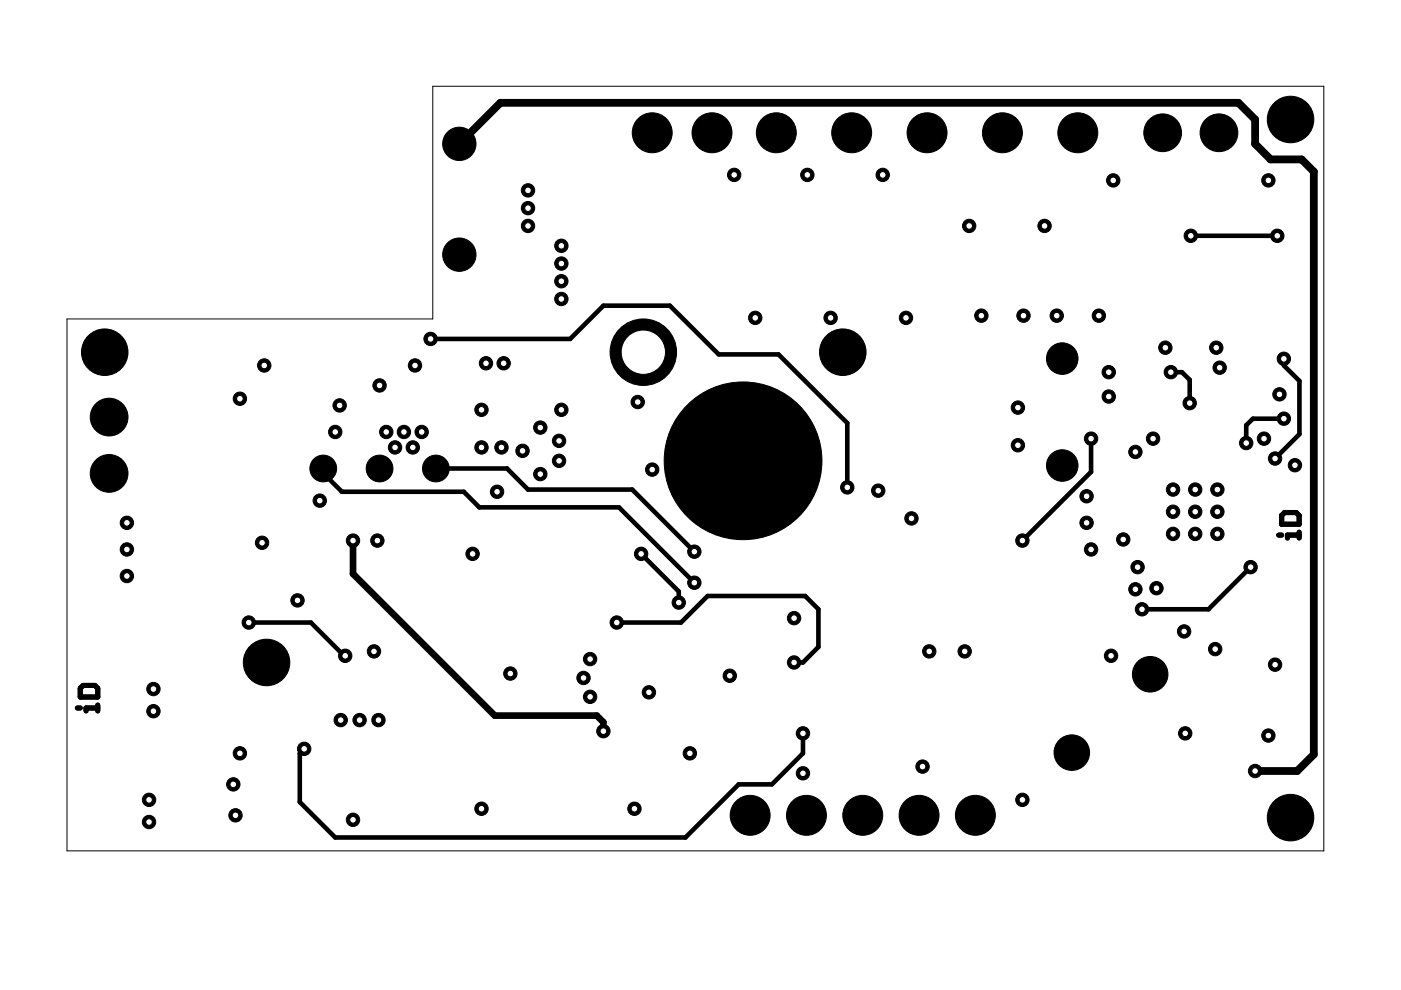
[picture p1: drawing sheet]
<svg xmlns="http://www.w3.org/2000/svg" width="297mm" height="210mm" viewBox="0 0 297 210" stroke-linecap="round" stroke-linejoin="round" font-family="sans-serif">
<path d="M271.1 113.5h.6M271.7 109.3l.7-.6h2.4l.6 .6v1.8h-3.7zM275.4 113.5h-2.4v.6M275.4 112.8v1.3M16.4 150.1h.6M17 145.9l.6-.6h2.5l.6 .6v1.9h-3.7zM20.7 150.1h-2.5v.6M20.7 149.5v1.2" fill="none" stroke="#000" stroke-width="1.1"/>
<path d="M97.4 30.5l8.7-8.7h156.5l3.5 3.5v5.2l3.3 3.3h6.6l2.6 2.6v123.6l-3.6 3.5h-8.9" fill="none" stroke="#000" stroke-width="1.7"/>
<path d="M74.8 114.6v7.1l30.1 30h21.6l1.4 1.4v1.9" fill="none" stroke="#000" stroke-width="1.4"/>
<g fill="none" stroke="#000" stroke-width=".97">
<path d="M252.5 50h18.3M91.3 71.9h29.6l7-7.1h14.1l10.4 10.3h12.7l14.5 14.6v13.6M248.2 78.9h2.4l1.6 1.6v5M272.2 76.1v1.4l3.3 3.3v11.3l-5.2 5.1M68.5 99.3v1l4 4h25.8l3.3 3.3h29.6l16 15.9M92.4 99.3h15.1l4.5 4.5h22l13.2 13.2M231.3 93v7.1l-14.5 14.5M272.2 88.8h-6.6l-1.4 1.4v3.7M135.9 117.4l8 8v2.4M52.7 132h13.2l7.1 7h.2M130.8 132h13.6l5.6-5.6h20.7l2.8 2.8v8l-3.3 3.3h-1.8M265.2 120.2l-9 9h-14.1"/>
<path d="M170.2 155.5v4.2l-6.5 6.6h-7.1l-11.3 11.3h-74.2l-7.5-7.5v-10.4l.9-.9"/>
</g>
<circle cx="97.4" cy="30.5" r="3.3" fill="#000" stroke="#000" stroke-width=".21"/>
<circle cx="97.4" cy="30.5" r="1.42" fill="#fff" stroke="#000" stroke-width=".21"/>
<circle cx="97.4" cy="54" r="3.3" fill="#000" stroke="#000" stroke-width=".21"/>
<circle cx="97.4" cy="54" r="1.42" fill="#fff" stroke="#000" stroke-width=".21"/>
<circle cx="138.3" cy="28.2" r="4" fill="#000" stroke="#000" stroke-width=".21"/>
<circle cx="138.3" cy="28.2" r="2.35" fill="#fff" stroke="#000" stroke-width=".21"/>
<circle cx="151" cy="28.2" r="4" fill="#000" stroke="#000" stroke-width=".21"/>
<circle cx="151" cy="28.2" r="2.35" fill="#fff" stroke="#000" stroke-width=".21"/>
<circle cx="212.5" cy="28.2" r="4" fill="#000" stroke="#000" stroke-width=".21"/>
<circle cx="212.5" cy="28.2" r="2.35" fill="#fff" stroke="#000" stroke-width=".21"/>
<circle cx="228.5" cy="28.2" r="4" fill="#000" stroke="#000" stroke-width=".21"/>
<circle cx="228.5" cy="28.2" r="2.35" fill="#fff" stroke="#000" stroke-width=".21"/>
<circle cx="164.6" cy="28.2" r="4" fill="#000" stroke="#000" stroke-width=".21"/>
<circle cx="164.6" cy="28.2" r="2.35" fill="#fff" stroke="#000" stroke-width=".21"/>
<circle cx="180.6" cy="28.2" r="4" fill="#000" stroke="#000" stroke-width=".21"/>
<circle cx="180.6" cy="28.2" r="2.35" fill="#fff" stroke="#000" stroke-width=".21"/>
<circle cx="196.6" cy="28.2" r="4" fill="#000" stroke="#000" stroke-width=".21"/>
<circle cx="196.6" cy="28.2" r="2.35" fill="#fff" stroke="#000" stroke-width=".21"/>
<circle cx="227.3" cy="159.6" r="3.5" fill="#000" stroke="#000" stroke-width=".21"/>
<circle cx="227.2" cy="159.6" r="1.88" fill="#fff" stroke="#000" stroke-width=".21"/>
<circle cx="243.9" cy="143" r="3.5" fill="#000" stroke="#000" stroke-width=".21"/>
<circle cx="243.9" cy="143" r="1.88" fill="#fff" stroke="#000" stroke-width=".21"/>
<circle cx="80.5" cy="99.3" r="2.6" fill="#000" stroke="#000" stroke-width=".21"/>
<circle cx="80.5" cy="99.3" r="1.42" fill="#fff" stroke="#000" stroke-width=".21"/>
<circle cx="92.4" cy="99.3" r="2.6" fill="#000" stroke="#000" stroke-width=".21"/>
<circle cx="92.4" cy="99.3" r="1.42" fill="#fff" stroke="#000" stroke-width=".21"/>
<circle cx="68.5" cy="99.3" r="2.6" fill="#000" stroke="#000" stroke-width=".21"/>
<circle cx="68.5" cy="99.3" r="1.42" fill="#fff" stroke="#000" stroke-width=".21"/>
<circle cx="23.1" cy="88.4" r="3.8" fill="#000" stroke="#000" stroke-width=".21"/>
<circle cx="23.1" cy="88.4" r="2.35" fill="#fff" stroke="#000" stroke-width=".21"/>
<circle cx="23.1" cy="100.4" r="3.8" fill="#000" stroke="#000" stroke-width=".21"/>
<circle cx="23.1" cy="100.4" r="2.35" fill="#fff" stroke="#000" stroke-width=".21"/>
<circle cx="159" cy="172.9" r="4" fill="#000" stroke="#000" stroke-width=".21"/>
<circle cx="159" cy="172.9" r="2.39" fill="#fff" stroke="#000" stroke-width=".21"/>
<circle cx="171" cy="172.9" r="4" fill="#000" stroke="#000" stroke-width=".21"/>
<circle cx="171" cy="172.9" r="2.39" fill="#fff" stroke="#000" stroke-width=".21"/>
<circle cx="182.9" cy="172.9" r="4" fill="#000" stroke="#000" stroke-width=".21"/>
<circle cx="182.9" cy="172.9" r="2.39" fill="#fff" stroke="#000" stroke-width=".21"/>
<circle cx="194.9" cy="172.9" r="4" fill="#000" stroke="#000" stroke-width=".21"/>
<circle cx="194.9" cy="172.9" r="2.39" fill="#fff" stroke="#000" stroke-width=".21"/>
<circle cx="206.8" cy="172.9" r="4" fill="#000" stroke="#000" stroke-width=".21"/>
<circle cx="206.8" cy="172.9" r="2.39" fill="#fff" stroke="#000" stroke-width=".21"/>
<circle cx="225.2" cy="76" r="3.1" fill="#000" stroke="#000" stroke-width=".21"/>
<circle cx="225.2" cy="76" r="1.91" fill="#fff" stroke="#000" stroke-width=".21"/>
<circle cx="225.2" cy="98.7" r="3.1" fill="#000" stroke="#000" stroke-width=".21"/>
<circle cx="225.2" cy="98.7" r="1.91" fill="#fff" stroke="#000" stroke-width=".21"/>
<circle cx="258.4" cy="28.2" r="3.8" fill="#000" stroke="#000" stroke-width=".21"/>
<circle cx="258.4" cy="28.2" r="2.35" fill="#fff" stroke="#000" stroke-width=".21"/>
<circle cx="246.5" cy="28.2" r="3.8" fill="#000" stroke="#000" stroke-width=".21"/>
<circle cx="246.5" cy="28.2" r="2.35" fill="#fff" stroke="#000" stroke-width=".21"/>
<circle cx="157.5" cy="97.7" r="16.5" fill="#000" stroke="#000" stroke-width=".21"/>
<circle cx="157.5" cy="97.7" r="14.1" fill="#fff" stroke="#000" stroke-width=".21"/>
<circle cx="136.4" cy="74.7" r="7" fill="#000" stroke="#000" stroke-width=".21"/>
<circle cx="136.4" cy="74.7" r="4.7" fill="#fff" stroke="#000" stroke-width=".21"/>
<circle cx="245.2" cy="124.7" r="1.42" fill="#000" stroke="#000" stroke-width=".21"/>
<circle cx="245.2" cy="124.7" r=".7" fill="#fff" stroke="#000" stroke-width=".21"/>
<circle cx="204.5" cy="138.1" r="1.42" fill="#000" stroke="#000" stroke-width=".21"/>
<circle cx="204.5" cy="138.1" r=".7" fill="#fff" stroke="#000" stroke-width=".21"/>
<circle cx="217" cy="66.9" r="1.42" fill="#000" stroke="#000" stroke-width=".21"/>
<circle cx="217" cy="66.9" r=".7" fill="#fff" stroke="#000" stroke-width=".21"/>
<circle cx="233" cy="66.9" r="1.42" fill="#000" stroke="#000" stroke-width=".21"/>
<circle cx="233" cy="66.9" r=".7" fill="#fff" stroke="#000" stroke-width=".21"/>
<circle cx="192.1" cy="67.4" r="1.42" fill="#000" stroke="#000" stroke-width=".21"/>
<circle cx="192.1" cy="67.4" r=".7" fill="#fff" stroke="#000" stroke-width=".21"/>
<circle cx="176.1" cy="67.4" r="1.42" fill="#000" stroke="#000" stroke-width=".21"/>
<circle cx="176.1" cy="67.4" r=".7" fill="#fff" stroke="#000" stroke-width=".21"/>
<circle cx="160.1" cy="67.4" r="1.42" fill="#000" stroke="#000" stroke-width=".21"/>
<circle cx="160.1" cy="67.4" r=".7" fill="#fff" stroke="#000" stroke-width=".21"/>
<circle cx="253.4" cy="108.5" r="1.42" fill="#000" stroke="#000" stroke-width=".21"/>
<circle cx="253.4" cy="108.5" r=".7" fill="#fff" stroke="#000" stroke-width=".21"/>
<circle cx="253.4" cy="103.8" r="1.42" fill="#000" stroke="#000" stroke-width=".21"/>
<circle cx="253.4" cy="103.8" r=".7" fill="#fff" stroke="#000" stroke-width=".21"/>
<circle cx="258.1" cy="108.5" r="1.42" fill="#000" stroke="#000" stroke-width=".21"/>
<circle cx="258.1" cy="108.5" r=".7" fill="#fff" stroke="#000" stroke-width=".21"/>
<circle cx="253.4" cy="113.2" r="1.42" fill="#000" stroke="#000" stroke-width=".21"/>
<circle cx="253.4" cy="113.2" r=".7" fill="#fff" stroke="#000" stroke-width=".21"/>
<circle cx="248.7" cy="113.2" r="1.42" fill="#000" stroke="#000" stroke-width=".21"/>
<circle cx="248.7" cy="113.2" r=".7" fill="#fff" stroke="#000" stroke-width=".21"/>
<circle cx="248.7" cy="108.5" r="1.42" fill="#000" stroke="#000" stroke-width=".21"/>
<circle cx="248.7" cy="108.5" r=".7" fill="#fff" stroke="#000" stroke-width=".21"/>
<circle cx="248.7" cy="103.8" r="1.42" fill="#000" stroke="#000" stroke-width=".21"/>
<circle cx="248.7" cy="103.8" r=".7" fill="#fff" stroke="#000" stroke-width=".21"/>
<circle cx="258.1" cy="113.2" r="1.42" fill="#000" stroke="#000" stroke-width=".21"/>
<circle cx="258.1" cy="113.2" r=".7" fill="#fff" stroke="#000" stroke-width=".21"/>
<circle cx="251.3" cy="155.5" r="1.42" fill="#000" stroke="#000" stroke-width=".21"/>
<circle cx="251.3" cy="155.5" r=".7" fill="#fff" stroke="#000" stroke-width=".21"/>
<circle cx="258.1" cy="103.8" r="1.42" fill="#000" stroke="#000" stroke-width=".21"/>
<circle cx="258.1" cy="103.8" r=".7" fill="#fff" stroke="#000" stroke-width=".21"/>
<circle cx="67.8" cy="106.2" r="1.42" fill="#000" stroke="#000" stroke-width=".21"/>
<circle cx="67.8" cy="106.2" r=".7" fill="#fff" stroke="#000" stroke-width=".21"/>
<circle cx="63.1" cy="127.3" r="1.42" fill="#000" stroke="#000" stroke-width=".21"/>
<circle cx="63.1" cy="127.3" r=".7" fill="#fff" stroke="#000" stroke-width=".21"/>
<circle cx="56" cy="77.5" r="1.42" fill="#000" stroke="#000" stroke-width=".21"/>
<circle cx="56" cy="77.5" r=".7" fill="#fff" stroke="#000" stroke-width=".21"/>
<circle cx="72" cy="86" r="1.42" fill="#000" stroke="#000" stroke-width=".21"/>
<circle cx="72" cy="86" r=".7" fill="#fff" stroke="#000" stroke-width=".21"/>
<circle cx="31.6" cy="169.6" r="1.42" fill="#000" stroke="#000" stroke-width=".21"/>
<circle cx="31.6" cy="169.6" r=".7" fill="#fff" stroke="#000" stroke-width=".21"/>
<circle cx="31.6" cy="174.3" r="1.42" fill="#000" stroke="#000" stroke-width=".21"/>
<circle cx="31.6" cy="174.3" r=".7" fill="#fff" stroke="#000" stroke-width=".21"/>
<circle cx="32.5" cy="150.8" r="1.42" fill="#000" stroke="#000" stroke-width=".21"/>
<circle cx="32.5" cy="150.8" r=".7" fill="#fff" stroke="#000" stroke-width=".21"/>
<circle cx="32.5" cy="146.1" r="1.42" fill="#000" stroke="#000" stroke-width=".21"/>
<circle cx="32.5" cy="146.1" r=".7" fill="#fff" stroke="#000" stroke-width=".21"/>
<circle cx="26.9" cy="116.5" r="1.42" fill="#000" stroke="#000" stroke-width=".21"/>
<circle cx="26.9" cy="116.5" r=".7" fill="#fff" stroke="#000" stroke-width=".21"/>
<circle cx="26.9" cy="122.1" r="1.42" fill="#000" stroke="#000" stroke-width=".21"/>
<circle cx="26.9" cy="122.1" r=".7" fill="#fff" stroke="#000" stroke-width=".21"/>
<circle cx="26.9" cy="110.9" r="1.42" fill="#000" stroke="#000" stroke-width=".21"/>
<circle cx="26.9" cy="110.8" r=".7" fill="#fff" stroke="#000" stroke-width=".21"/>
<circle cx="55.6" cy="115.1" r="1.42" fill="#000" stroke="#000" stroke-width=".21"/>
<circle cx="55.6" cy="115.1" r=".7" fill="#fff" stroke="#000" stroke-width=".21"/>
<circle cx="50.9" cy="159.7" r="1.42" fill="#000" stroke="#000" stroke-width=".21"/>
<circle cx="50.9" cy="159.7" r=".7" fill="#fff" stroke="#000" stroke-width=".21"/>
<circle cx="49.9" cy="172.9" r="1.42" fill="#000" stroke="#000" stroke-width=".21"/>
<circle cx="49.9" cy="172.9" r=".7" fill="#fff" stroke="#000" stroke-width=".21"/>
<circle cx="236" cy="38.2" r="1.42" fill="#000" stroke="#000" stroke-width=".21"/>
<circle cx="236" cy="38.2" r=".7" fill="#fff" stroke="#000" stroke-width=".21"/>
<circle cx="268.9" cy="38.2" r="1.42" fill="#000" stroke="#000" stroke-width=".21"/>
<circle cx="268.9" cy="38.2" r=".7" fill="#fff" stroke="#000" stroke-width=".21"/>
<circle cx="247.1" cy="73.7" r="1.42" fill="#000" stroke="#000" stroke-width=".21"/>
<circle cx="247.1" cy="73.7" r=".7" fill="#fff" stroke="#000" stroke-width=".21"/>
<circle cx="257.9" cy="73.7" r="1.42" fill="#000" stroke="#000" stroke-width=".21"/>
<circle cx="257.9" cy="73.7" r=".7" fill="#fff" stroke="#000" stroke-width=".21"/>
<circle cx="258.6" cy="78" r="1.42" fill="#000" stroke="#000" stroke-width=".21"/>
<circle cx="258.6" cy="78" r=".7" fill="#fff" stroke="#000" stroke-width=".21"/>
<circle cx="268" cy="93" r="1.42" fill="#000" stroke="#000" stroke-width=".21"/>
<circle cx="268" cy="93" r=".7" fill="#fff" stroke="#000" stroke-width=".21"/>
<circle cx="244.5" cy="93" r="1.42" fill="#000" stroke="#000" stroke-width=".21"/>
<circle cx="244.5" cy="93" r=".7" fill="#fff" stroke="#000" stroke-width=".21"/>
<circle cx="235.1" cy="78.9" r="1.42" fill="#000" stroke="#000" stroke-width=".21"/>
<circle cx="235.1" cy="78.9" r=".7" fill="#fff" stroke="#000" stroke-width=".21"/>
<circle cx="274.6" cy="98.6" r="1.42" fill="#000" stroke="#000" stroke-width=".21"/>
<circle cx="274.6" cy="98.6" r=".7" fill="#fff" stroke="#000" stroke-width=".21"/>
<circle cx="146.3" cy="159.7" r="1.42" fill="#000" stroke="#000" stroke-width=".21"/>
<circle cx="146.3" cy="159.7" r=".7" fill="#fff" stroke="#000" stroke-width=".21"/>
<circle cx="80" cy="114.6" r="1.42" fill="#000" stroke="#000" stroke-width=".21"/>
<circle cx="80" cy="114.6" r=".7" fill="#fff" stroke="#000" stroke-width=".21"/>
<circle cx="74.8" cy="173.8" r="1.42" fill="#000" stroke="#000" stroke-width=".21"/>
<circle cx="74.8" cy="173.8" r=".7" fill="#fff" stroke="#000" stroke-width=".21"/>
<circle cx="112" cy="44.1" r="1.42" fill="#000" stroke="#000" stroke-width=".21"/>
<circle cx="112" cy="44.1" r=".7" fill="#fff" stroke="#000" stroke-width=".21"/>
<circle cx="215.8" cy="86.4" r="1.42" fill="#000" stroke="#000" stroke-width=".21"/>
<circle cx="215.8" cy="86.4" r=".7" fill="#fff" stroke="#000" stroke-width=".21"/>
<circle cx="215.8" cy="94.4" r="1.42" fill="#000" stroke="#000" stroke-width=".21"/>
<circle cx="215.8" cy="94.4" r=".7" fill="#fff" stroke="#000" stroke-width=".21"/>
<circle cx="195.6" cy="162.5" r="1.42" fill="#000" stroke="#000" stroke-width=".21"/>
<circle cx="195.6" cy="162.5" r=".7" fill="#fff" stroke="#000" stroke-width=".21"/>
<circle cx="240.7" cy="124.9" r="1.42" fill="#000" stroke="#000" stroke-width=".21"/>
<circle cx="240.7" cy="124.9" r=".7" fill="#fff" stroke="#000" stroke-width=".21"/>
<circle cx="230.4" cy="105.2" r="1.42" fill="#000" stroke="#000" stroke-width=".21"/>
<circle cx="230.4" cy="105.2" r=".7" fill="#fff" stroke="#000" stroke-width=".21"/>
<circle cx="119" cy="86.9" r="1.42" fill="#000" stroke="#000" stroke-width=".21"/>
<circle cx="119" cy="86.9" r=".7" fill="#fff" stroke="#000" stroke-width=".21"/>
<circle cx="135.2" cy="85.2" r="1.42" fill="#000" stroke="#000" stroke-width=".21"/>
<circle cx="135.2" cy="85.2" r=".7" fill="#fff" stroke="#000" stroke-width=".21"/>
<circle cx="76.2" cy="152.7" r="1.42" fill="#000" stroke="#000" stroke-width=".21"/>
<circle cx="76.2" cy="152.7" r=".7" fill="#fff" stroke="#000" stroke-width=".21"/>
<circle cx="102.1" cy="171.5" r="1.42" fill="#000" stroke="#000" stroke-width=".21"/>
<circle cx="102.1" cy="171.5" r=".7" fill="#fff" stroke="#000" stroke-width=".21"/>
<circle cx="80.5" cy="81.7" r="1.42" fill="#000" stroke="#000" stroke-width=".21"/>
<circle cx="80.5" cy="81.7" r=".7" fill="#fff" stroke="#000" stroke-width=".21"/>
<circle cx="88" cy="77.5" r="1.42" fill="#000" stroke="#000" stroke-width=".21"/>
<circle cx="88" cy="77.5" r=".7" fill="#fff" stroke="#000" stroke-width=".21"/>
<circle cx="106.3" cy="94.9" r="1.42" fill="#000" stroke="#000" stroke-width=".21"/>
<circle cx="106.3" cy="94.9" r=".7" fill="#fff" stroke="#000" stroke-width=".21"/>
<circle cx="105.4" cy="104.3" r="1.42" fill="#000" stroke="#000" stroke-width=".21"/>
<circle cx="105.4" cy="104.3" r=".7" fill="#fff" stroke="#000" stroke-width=".21"/>
<circle cx="102.1" cy="94.9" r="1.42" fill="#000" stroke="#000" stroke-width=".21"/>
<circle cx="102.1" cy="94.9" r=".7" fill="#fff" stroke="#000" stroke-width=".21"/>
<circle cx="102.1" cy="86.9" r="1.42" fill="#000" stroke="#000" stroke-width=".21"/>
<circle cx="102.1" cy="86.9" r=".7" fill="#fff" stroke="#000" stroke-width=".21"/>
<circle cx="193.3" cy="109.9" r="1.42" fill="#000" stroke="#000" stroke-width=".21"/>
<circle cx="193.3" cy="109.9" r=".7" fill="#fff" stroke="#000" stroke-width=".21"/>
<circle cx="123.7" cy="143.7" r="1.42" fill="#000" stroke="#000" stroke-width=".21"/>
<circle cx="123.7" cy="143.7" r=".7" fill="#fff" stroke="#000" stroke-width=".21"/>
<circle cx="168.4" cy="131.1" r="1.42" fill="#000" stroke="#000" stroke-width=".21"/>
<circle cx="168.4" cy="131.1" r=".7" fill="#fff" stroke="#000" stroke-width=".21"/>
<circle cx="170.2" cy="164" r="1.42" fill="#000" stroke="#000" stroke-width=".21"/>
<circle cx="170.2" cy="164" r=".7" fill="#fff" stroke="#000" stroke-width=".21"/>
<circle cx="112" cy="40.4" r="1.42" fill="#000" stroke="#000" stroke-width=".21"/>
<circle cx="112" cy="40.4" r=".7" fill="#fff" stroke="#000" stroke-width=".21"/>
<circle cx="112" cy="47.9" r="1.42" fill="#000" stroke="#000" stroke-width=".21"/>
<circle cx="112" cy="47.9" r=".7" fill="#fff" stroke="#000" stroke-width=".21"/>
<circle cx="270.3" cy="140.9" r="1.42" fill="#000" stroke="#000" stroke-width=".21"/>
<circle cx="270.3" cy="140.9" r=".7" fill="#fff" stroke="#000" stroke-width=".21"/>
<circle cx="268.9" cy="156" r="1.42" fill="#000" stroke="#000" stroke-width=".21"/>
<circle cx="268.9" cy="156" r=".7" fill="#fff" stroke="#000" stroke-width=".21"/>
<circle cx="257.6" cy="137.6" r="1.42" fill="#000" stroke="#000" stroke-width=".21"/>
<circle cx="257.6" cy="137.6" r=".7" fill="#fff" stroke="#000" stroke-width=".21"/>
<circle cx="251.1" cy="133.9" r="1.42" fill="#000" stroke="#000" stroke-width=".21"/>
<circle cx="251.1" cy="133.9" r=".7" fill="#fff" stroke="#000" stroke-width=".21"/>
<circle cx="138.3" cy="99.6" r="1.42" fill="#000" stroke="#000" stroke-width=".21"/>
<circle cx="138.3" cy="99.6" r=".7" fill="#fff" stroke="#000" stroke-width=".21"/>
<circle cx="271.3" cy="83.6" r="1.42" fill="#000" stroke="#000" stroke-width=".21"/>
<circle cx="271.3" cy="83.6" r=".7" fill="#fff" stroke="#000" stroke-width=".21"/>
<circle cx="235.1" cy="84.1" r="1.42" fill="#000" stroke="#000" stroke-width=".21"/>
<circle cx="235.1" cy="84.1" r=".7" fill="#fff" stroke="#000" stroke-width=".21"/>
<circle cx="231.3" cy="116.5" r="1.42" fill="#000" stroke="#000" stroke-width=".21"/>
<circle cx="231.3" cy="116.5" r=".7" fill="#fff" stroke="#000" stroke-width=".21"/>
<circle cx="240.7" cy="95.8" r="1.42" fill="#000" stroke="#000" stroke-width=".21"/>
<circle cx="240.7" cy="95.8" r=".7" fill="#fff" stroke="#000" stroke-width=".21"/>
<circle cx="216.8" cy="169.6" r="1.42" fill="#000" stroke="#000" stroke-width=".21"/>
<circle cx="216.8" cy="169.6" r=".7" fill="#fff" stroke="#000" stroke-width=".21"/>
<circle cx="197" cy="138.1" r="1.42" fill="#000" stroke="#000" stroke-width=".21"/>
<circle cx="197" cy="138.1" r=".7" fill="#fff" stroke="#000" stroke-width=".21"/>
<circle cx="238.1" cy="114.4" r="1.42" fill="#000" stroke="#000" stroke-width=".21"/>
<circle cx="238.1" cy="114.4" r=".7" fill="#fff" stroke="#000" stroke-width=".21"/>
<circle cx="230.4" cy="110.9" r="1.42" fill="#000" stroke="#000" stroke-width=".21"/>
<circle cx="230.4" cy="110.8" r=".7" fill="#fff" stroke="#000" stroke-width=".21"/>
<circle cx="241.2" cy="120.2" r="1.42" fill="#000" stroke="#000" stroke-width=".21"/>
<circle cx="241.2" cy="120.2" r=".7" fill="#fff" stroke="#000" stroke-width=".21"/>
<circle cx="205.5" cy="47.9" r="1.42" fill="#000" stroke="#000" stroke-width=".21"/>
<circle cx="205.5" cy="47.9" r=".7" fill="#fff" stroke="#000" stroke-width=".21"/>
<circle cx="208.1" cy="66.9" r="1.42" fill="#000" stroke="#000" stroke-width=".21"/>
<circle cx="208.1" cy="66.9" r=".7" fill="#fff" stroke="#000" stroke-width=".21"/>
<circle cx="224" cy="66.9" r="1.42" fill="#000" stroke="#000" stroke-width=".21"/>
<circle cx="224" cy="66.9" r=".7" fill="#fff" stroke="#000" stroke-width=".21"/>
<circle cx="221.5" cy="47.9" r="1.42" fill="#000" stroke="#000" stroke-width=".21"/>
<circle cx="221.5" cy="47.9" r=".7" fill="#fff" stroke="#000" stroke-width=".21"/>
<circle cx="186.2" cy="104" r="1.42" fill="#000" stroke="#000" stroke-width=".21"/>
<circle cx="186.2" cy="104" r=".7" fill="#fff" stroke="#000" stroke-width=".21"/>
<circle cx="110.8" cy="95.6" r="1.42" fill="#000" stroke="#000" stroke-width=".21"/>
<circle cx="110.8" cy="95.6" r=".7" fill="#fff" stroke="#000" stroke-width=".21"/>
<circle cx="114.6" cy="100.5" r="1.42" fill="#000" stroke="#000" stroke-width=".21"/>
<circle cx="114.6" cy="100.5" r=".7" fill="#fff" stroke="#000" stroke-width=".21"/>
<circle cx="118.5" cy="97.7" r="1.42" fill="#000" stroke="#000" stroke-width=".21"/>
<circle cx="118.5" cy="97.7" r=".7" fill="#fff" stroke="#000" stroke-width=".21"/>
<circle cx="118.5" cy="93.5" r="1.42" fill="#000" stroke="#000" stroke-width=".21"/>
<circle cx="118.5" cy="93.5" r=".7" fill="#fff" stroke="#000" stroke-width=".21"/>
<circle cx="114.6" cy="90.7" r="1.42" fill="#000" stroke="#000" stroke-width=".21"/>
<circle cx="114.6" cy="90.7" r=".7" fill="#fff" stroke="#000" stroke-width=".21"/>
<circle cx="235.6" cy="139" r="1.42" fill="#000" stroke="#000" stroke-width=".21"/>
<circle cx="235.6" cy="139" r=".7" fill="#fff" stroke="#000" stroke-width=".21"/>
<circle cx="50.9" cy="84.5" r="1.42" fill="#000" stroke="#000" stroke-width=".21"/>
<circle cx="50.9" cy="84.5" r=".7" fill="#fff" stroke="#000" stroke-width=".21"/>
<circle cx="71.1" cy="91.6" r="1.42" fill="#000" stroke="#000" stroke-width=".21"/>
<circle cx="71.1" cy="91.6" r=".7" fill="#fff" stroke="#000" stroke-width=".21"/>
<circle cx="266.1" cy="163.5" r="1.42" fill="#000" stroke="#000" stroke-width=".21"/>
<circle cx="266.1" cy="163.5" r=".7" fill="#fff" stroke="#000" stroke-width=".21"/>
<circle cx="103" cy="77" r="1.42" fill="#000" stroke="#000" stroke-width=".21"/>
<circle cx="103" cy="77" r=".7" fill="#fff" stroke="#000" stroke-width=".21"/>
<circle cx="106.8" cy="77" r="1.42" fill="#000" stroke="#000" stroke-width=".21"/>
<circle cx="106.8" cy="77" r=".7" fill="#fff" stroke="#000" stroke-width=".21"/>
<circle cx="74.8" cy="114.6" r="1.42" fill="#000" stroke="#000" stroke-width=".21"/>
<circle cx="74.8" cy="114.6" r=".7" fill="#fff" stroke="#000" stroke-width=".21"/>
<circle cx="127.9" cy="155" r="1.42" fill="#000" stroke="#000" stroke-width=".21"/>
<circle cx="127.9" cy="155" r=".7" fill="#fff" stroke="#000" stroke-width=".21"/>
<circle cx="171.2" cy="37.1" r="1.42" fill="#000" stroke="#000" stroke-width=".21"/>
<circle cx="171.2" cy="37.1" r=".7" fill="#fff" stroke="#000" stroke-width=".21"/>
<circle cx="187.2" cy="37.1" r="1.42" fill="#000" stroke="#000" stroke-width=".21"/>
<circle cx="187.2" cy="37.1" r=".7" fill="#fff" stroke="#000" stroke-width=".21"/>
<circle cx="155.7" cy="37.1" r="1.42" fill="#000" stroke="#000" stroke-width=".21"/>
<circle cx="155.7" cy="37.1" r=".7" fill="#fff" stroke="#000" stroke-width=".21"/>
<circle cx="119" cy="52.1" r="1.42" fill="#000" stroke="#000" stroke-width=".21"/>
<circle cx="119" cy="52.1" r=".7" fill="#fff" stroke="#000" stroke-width=".21"/>
<circle cx="119" cy="55.9" r="1.42" fill="#000" stroke="#000" stroke-width=".21"/>
<circle cx="119" cy="55.9" r=".7" fill="#fff" stroke="#000" stroke-width=".21"/>
<circle cx="119" cy="59.6" r="1.42" fill="#000" stroke="#000" stroke-width=".21"/>
<circle cx="119" cy="59.6" r=".7" fill="#fff" stroke="#000" stroke-width=".21"/>
<circle cx="119" cy="63.4" r="1.42" fill="#000" stroke="#000" stroke-width=".21"/>
<circle cx="119" cy="63.4" r=".7" fill="#fff" stroke="#000" stroke-width=".21"/>
<circle cx="252.2" cy="85.5" r="1.42" fill="#000" stroke="#000" stroke-width=".21"/>
<circle cx="252.2" cy="85.5" r=".7" fill="#fff" stroke="#000" stroke-width=".21"/>
<circle cx="248.2" cy="78.9" r="1.42" fill="#000" stroke="#000" stroke-width=".21"/>
<circle cx="248.2" cy="78.9" r=".7" fill="#fff" stroke="#000" stroke-width=".21"/>
<circle cx="252.5" cy="50" r="1.42" fill="#000" stroke="#000" stroke-width=".21"/>
<circle cx="252.5" cy="50" r=".7" fill="#fff" stroke="#000" stroke-width=".21"/>
<circle cx="270.8" cy="50" r="1.42" fill="#000" stroke="#000" stroke-width=".21"/>
<circle cx="270.8" cy="50" r=".7" fill="#fff" stroke="#000" stroke-width=".21"/>
<circle cx="265.2" cy="120.2" r="1.42" fill="#000" stroke="#000" stroke-width=".21"/>
<circle cx="265.2" cy="120.2" r=".7" fill="#fff" stroke="#000" stroke-width=".21"/>
<circle cx="242.1" cy="129.2" r="1.42" fill="#000" stroke="#000" stroke-width=".21"/>
<circle cx="242.1" cy="129.2" r=".7" fill="#fff" stroke="#000" stroke-width=".21"/>
<circle cx="272.2" cy="76.1" r="1.42" fill="#000" stroke="#000" stroke-width=".21"/>
<circle cx="272.2" cy="76.1" r=".7" fill="#fff" stroke="#000" stroke-width=".21"/>
<circle cx="270.3" cy="97.2" r="1.42" fill="#000" stroke="#000" stroke-width=".21"/>
<circle cx="270.3" cy="97.2" r=".7" fill="#fff" stroke="#000" stroke-width=".21"/>
<circle cx="272.2" cy="88.8" r="1.42" fill="#000" stroke="#000" stroke-width=".21"/>
<circle cx="272.2" cy="88.8" r=".7" fill="#fff" stroke="#000" stroke-width=".21"/>
<circle cx="264.2" cy="93.9" r="1.42" fill="#000" stroke="#000" stroke-width=".21"/>
<circle cx="264.2" cy="93.9" r=".7" fill="#fff" stroke="#000" stroke-width=".21"/>
<circle cx="231.3" cy="93" r="1.42" fill="#000" stroke="#000" stroke-width=".21"/>
<circle cx="231.3" cy="93" r=".7" fill="#fff" stroke="#000" stroke-width=".21"/>
<circle cx="216.8" cy="114.6" r="1.42" fill="#000" stroke="#000" stroke-width=".21"/>
<circle cx="216.8" cy="114.6" r=".7" fill="#fff" stroke="#000" stroke-width=".21"/>
<circle cx="135.9" cy="117.4" r="1.42" fill="#000" stroke="#000" stroke-width=".21"/>
<circle cx="135.9" cy="117.4" r=".7" fill="#fff" stroke="#000" stroke-width=".21"/>
<circle cx="143.9" cy="127.8" r="1.42" fill="#000" stroke="#000" stroke-width=".21"/>
<circle cx="143.9" cy="127.8" r=".7" fill="#fff" stroke="#000" stroke-width=".21"/>
<circle cx="79.3" cy="138.1" r="1.42" fill="#000" stroke="#000" stroke-width=".21"/>
<circle cx="79.3" cy="138.1" r=".7" fill="#fff" stroke="#000" stroke-width=".21"/>
<circle cx="80.2" cy="152.7" r="1.42" fill="#000" stroke="#000" stroke-width=".21"/>
<circle cx="80.2" cy="152.7" r=".7" fill="#fff" stroke="#000" stroke-width=".21"/>
<circle cx="72.2" cy="152.7" r="1.42" fill="#000" stroke="#000" stroke-width=".21"/>
<circle cx="72.2" cy="152.7" r=".7" fill="#fff" stroke="#000" stroke-width=".21"/>
<circle cx="100.2" cy="117.4" r="1.42" fill="#000" stroke="#000" stroke-width=".21"/>
<circle cx="100.2" cy="117.4" r=".7" fill="#fff" stroke="#000" stroke-width=".21"/>
<circle cx="108.2" cy="142.8" r="1.42" fill="#000" stroke="#000" stroke-width=".21"/>
<circle cx="108.2" cy="142.8" r=".7" fill="#fff" stroke="#000" stroke-width=".21"/>
<circle cx="125.1" cy="147.7" r="1.42" fill="#000" stroke="#000" stroke-width=".21"/>
<circle cx="125.1" cy="147.7" r=".7" fill="#fff" stroke="#000" stroke-width=".21"/>
<circle cx="125.1" cy="139.7" r="1.42" fill="#000" stroke="#000" stroke-width=".21"/>
<circle cx="125.1" cy="139.7" r=".7" fill="#fff" stroke="#000" stroke-width=".21"/>
<circle cx="137.6" cy="146.8" r="1.42" fill="#000" stroke="#000" stroke-width=".21"/>
<circle cx="137.6" cy="146.8" r=".7" fill="#fff" stroke="#000" stroke-width=".21"/>
<circle cx="154.7" cy="143.3" r="1.42" fill="#000" stroke="#000" stroke-width=".21"/>
<circle cx="154.7" cy="143.3" r=".7" fill="#fff" stroke="#000" stroke-width=".21"/>
<circle cx="134.5" cy="171.5" r="1.42" fill="#000" stroke="#000" stroke-width=".21"/>
<circle cx="134.5" cy="171.5" r=".7" fill="#fff" stroke="#000" stroke-width=".21"/>
<circle cx="81.9" cy="91.6" r="1.42" fill="#000" stroke="#000" stroke-width=".21"/>
<circle cx="81.9" cy="91.6" r=".7" fill="#fff" stroke="#000" stroke-width=".21"/>
<circle cx="83.8" cy="94.9" r="1.42" fill="#000" stroke="#000" stroke-width=".21"/>
<circle cx="83.8" cy="94.9" r=".7" fill="#fff" stroke="#000" stroke-width=".21"/>
<circle cx="85.6" cy="91.6" r="1.42" fill="#000" stroke="#000" stroke-width=".21"/>
<circle cx="85.6" cy="91.6" r=".7" fill="#fff" stroke="#000" stroke-width=".21"/>
<circle cx="87.5" cy="94.9" r="1.42" fill="#000" stroke="#000" stroke-width=".21"/>
<circle cx="87.5" cy="94.9" r=".7" fill="#fff" stroke="#000" stroke-width=".21"/>
<circle cx="89.4" cy="91.6" r="1.42" fill="#000" stroke="#000" stroke-width=".21"/>
<circle cx="89.4" cy="91.6" r=".7" fill="#fff" stroke="#000" stroke-width=".21"/>
<circle cx="49.5" cy="166.3" r="1.42" fill="#000" stroke="#000" stroke-width=".21"/>
<circle cx="49.5" cy="166.3" r=".7" fill="#fff" stroke="#000" stroke-width=".21"/>
<circle cx="64.5" cy="158.8" r="1.42" fill="#000" stroke="#000" stroke-width=".21"/>
<circle cx="64.5" cy="158.8" r=".7" fill="#fff" stroke="#000" stroke-width=".21"/>
<circle cx="170.2" cy="155.5" r="1.42" fill="#000" stroke="#000" stroke-width=".21"/>
<circle cx="170.2" cy="155.5" r=".7" fill="#fff" stroke="#000" stroke-width=".21"/>
<circle cx="130.8" cy="132" r="1.42" fill="#000" stroke="#000" stroke-width=".21"/>
<circle cx="130.8" cy="132" r=".7" fill="#fff" stroke="#000" stroke-width=".21"/>
<circle cx="168.4" cy="140.5" r="1.42" fill="#000" stroke="#000" stroke-width=".21"/>
<circle cx="168.4" cy="140.5" r=".7" fill="#fff" stroke="#000" stroke-width=".21"/>
<circle cx="52.7" cy="132" r="1.42" fill="#000" stroke="#000" stroke-width=".21"/>
<circle cx="52.7" cy="132" r=".7" fill="#fff" stroke="#000" stroke-width=".21"/>
<circle cx="73.2" cy="139" r="1.42" fill="#000" stroke="#000" stroke-width=".21"/>
<circle cx="73.2" cy="139" r=".7" fill="#fff" stroke="#000" stroke-width=".21"/>
<circle cx="147.2" cy="117" r="1.42" fill="#000" stroke="#000" stroke-width=".21"/>
<circle cx="147.2" cy="117" r=".7" fill="#fff" stroke="#000" stroke-width=".21"/>
<circle cx="147.2" cy="123.6" r="1.42" fill="#000" stroke="#000" stroke-width=".21"/>
<circle cx="147.2" cy="123.5" r=".7" fill="#fff" stroke="#000" stroke-width=".21"/>
<circle cx="179.6" cy="103.3" r="1.42" fill="#000" stroke="#000" stroke-width=".21"/>
<circle cx="179.6" cy="103.3" r=".7" fill="#fff" stroke="#000" stroke-width=".21"/>
<circle cx="91.3" cy="71.9" r="1.42" fill="#000" stroke="#000" stroke-width=".21"/>
<circle cx="91.3" cy="71.9" r=".7" fill="#fff" stroke="#000" stroke-width=".21"/>
<g fill="#000" stroke="#000" stroke-width=".21">
<circle cx="97.4" cy="30.5" r="3.5"/>
<circle cx="138.3" cy="28.2" r="4.2"/>
<circle cx="151" cy="28.2" r="4.2"/>
<circle cx="164.6" cy="28.2" r="4.2"/>
<circle cx="180.6" cy="28.2" r="4.2"/>
<circle cx="196.6" cy="28.2" r="4.2"/>
<circle cx="212.5" cy="28.2" r="4.2"/>
<circle cx="228.5" cy="28.2" r="4.2"/>
<circle cx="246.5" cy="28.2" r="4"/>
<circle cx="258.4" cy="28.2" r="4"/>
<circle cx="273.6" cy="25.3" r="4.9"/>
<circle cx="97.4" cy="54" r="3.5"/>
<circle cx="22.2" cy="74.7" r="4.9"/>
<circle cx="178.7" cy="74.7" r="4.9"/>
<circle cx="225.2" cy="76" r="3.3"/>
<circle cx="23.1" cy="88.4" r="4"/>
<circle cx="68.5" cy="99.3" r="2.84"/>
<circle cx="80.5" cy="99.3" r="2.84"/>
<circle cx="92.4" cy="99.3" r="2.84"/>
<circle cx="157.5" cy="97.7" r="16.7"/>
<circle cx="225.2" cy="98.7" r="3.3"/>
<circle cx="23.1" cy="100.4" r="4"/>
<circle cx="56.5" cy="140.5" r="4.9"/>
<circle cx="227.2" cy="159.6" r="3.8"/>
<circle cx="243.9" cy="143" r="3.8"/>
<circle cx="159" cy="172.9" r="4.2"/>
<circle cx="171" cy="172.9" r="4.2"/>
<circle cx="182.9" cy="172.9" r="4.2"/>
<circle cx="194.9" cy="172.9" r="4.2"/>
<circle cx="206.8" cy="172.9" r="4.2"/>
<circle cx="273.6" cy="173.4" r="4.9"/>
</g>
<path d="M271.1 113.5h.6M271.7 109.3l.7-.6h2.4l.6 .6v1.8h-3.7zM275.4 113.5h-2.4v.6M275.4 112.8v1.3M16.4 150.1h.6M17 145.9l.6-.6h2.5l.6 .6v1.9h-3.7zM20.7 150.1h-2.5v.6M20.7 149.5v1.2" fill="none" stroke="#000" stroke-width="1.1"/>
<g fill="none" stroke="#000" stroke-width=".21">
<path d="M14.2 67.6h77.6v-49.3h188.9v162.1h-266.5z"/>
<circle cx="273.6" cy="25.3" r="4.7"/>
<circle cx="22.2" cy="74.7" r="4.7"/>
<circle cx="178.7" cy="74.7" r="4.7"/>
<circle cx="56.5" cy="140.5" r="4.7"/>
<circle cx="273.6" cy="173.4" r="4.7"/>
</g>
</svg>
